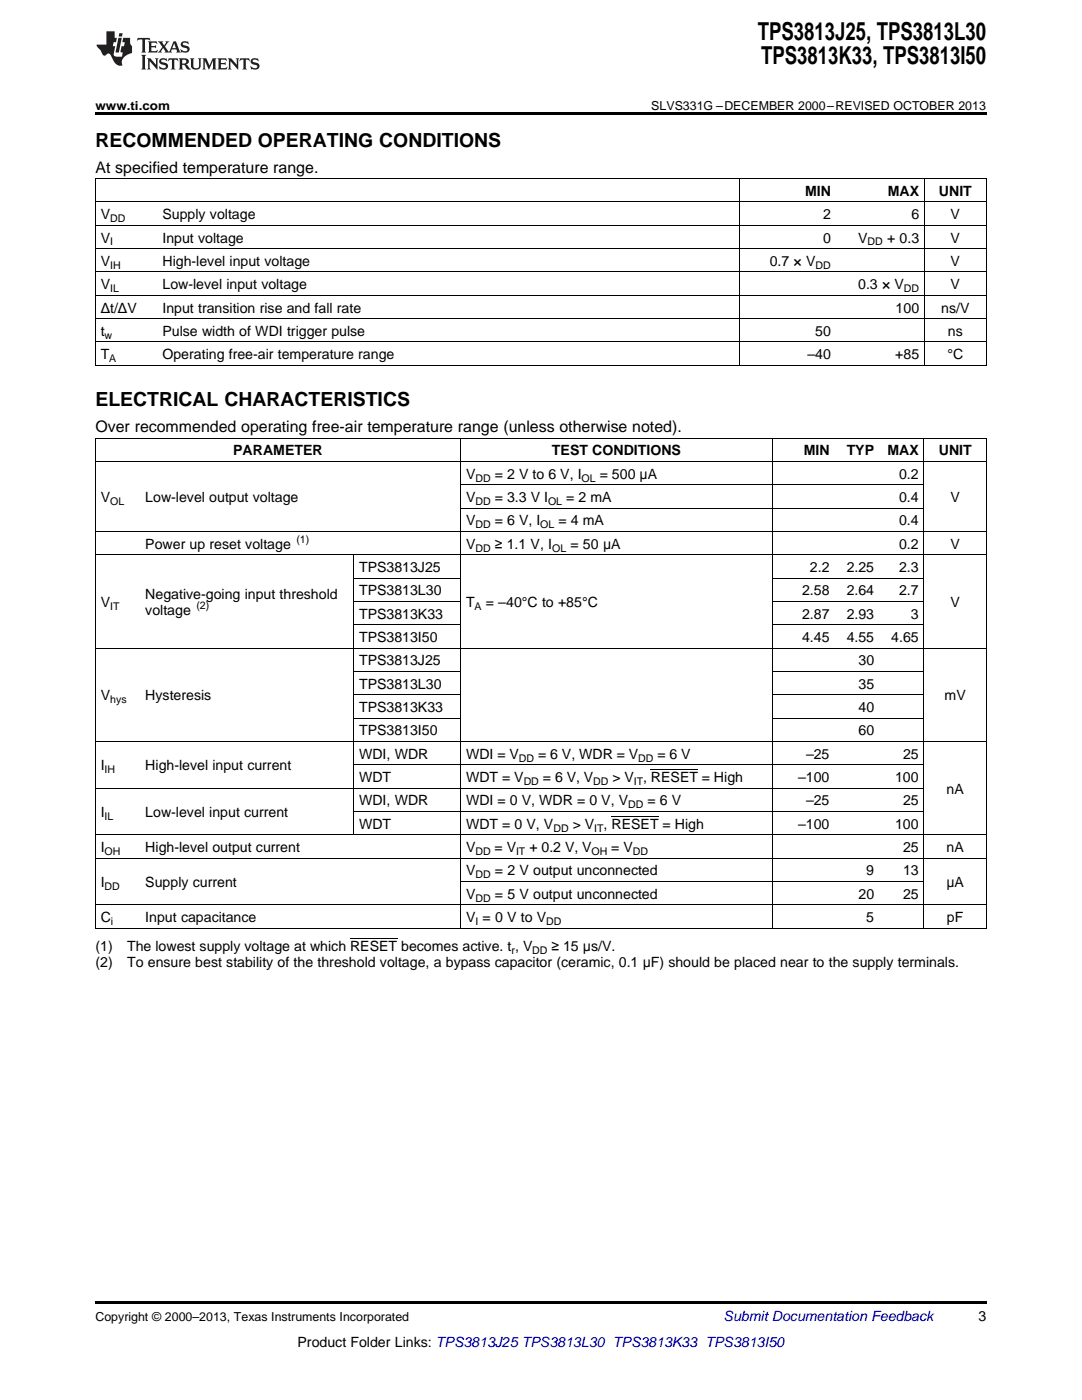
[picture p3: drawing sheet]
<svg xmlns="http://www.w3.org/2000/svg" width="216mm" height="279mm" viewBox="0 0 216 279" stroke-linecap="round" stroke-linejoin="round" font-family="sans-serif">
<defs><g id="words">
<g font-size="4.9">
<text x="151.2" y="7.9">TPS3813J25, TPS3813L30</text>
<text x="151.9" y="12.8">TPS3813K33, TPS3813I50</text>
</g>
<g font-size="3.9">
<text x="19" y="29.3">RECOMMENDED OPERATING CONDITIONS</text>
<text x="19" y="81.1">ELECTRICAL CHARACTERISTICS</text>
</g>
<g font-size="3.2">
<text x="19" y="34.4">At specified temperature range.</text>
<text x="19" y="86.2">Over recommended operating free-air temperature range (unless otherwise noted).</text>
</g>
<g font-size="2.8">
<text x="160.7" y="39.1">MIN</text>
<text x="177.2" y="39.1">MAX</text>
<text x="187.4" y="39.1">UNIT</text>
<text x="20.1" y="43.7">V</text>
<text x="32.4" y="43.7">Supply voltage</text>
<text x="164.3" y="43.7">2</text>
<text x="181.9" y="43.7">6</text>
<text x="189.7" y="43.7">V</text>
<text x="20.1" y="48.4">V</text>
<text x="20.1" y="53.1">V</text>
<text x="32.4" y="48.4">Input voltage</text>
<text x="32.4" y="53.1">High-level input voltage</text>
<text x="153.6" y="53.1">0.7 × V</text>
<text x="164.3" y="48.4">0</text>
<text x="171.2" y="48.4">V</text>
<text x="177" y="48.4">+ 0.3</text>
<text x="189.7" y="48.4">V</text>
<text x="189.7" y="53.1">V</text>
<text x="20.1" y="57.7">V</text>
<text x="32.4" y="57.7">Low-level input voltage</text>
<text x="171.2" y="57.7">0.3 × V</text>
<text x="189.7" y="57.7">V</text>
<text x="20.1" y="62.4">Δt/ΔV</text>
<text x="32.4" y="62.4">Input transition rise and fall rate</text>
<text x="178.7" y="62.4">100</text>
<text x="187.8" y="62.4">ns/V</text>
<text x="20.1" y="67">t</text>
<text x="20.1" y="71.7">T</text>
<text x="32.4" y="67">Pulse width of WDI trigger pulse</text>
<text x="32.4" y="71.7">Operating free-air temperature range</text>
<text x="161.1" y="71.7">–40</text>
<text x="162.7" y="67">50</text>
<text x="178.6" y="71.7">+85</text>
<text x="189.1" y="71.7">°C</text>
<text x="189.2" y="67">ns</text>
<text x="46.5" y="90.9">PARAMETER</text>
<text x="93" y="95.5">V</text>
<text x="98.7" y="95.5">= 2 V to 6 V, I</text>
<text x="110.1" y="90.9">TEST CONDITIONS</text>
<text x="119.7" y="95.5">= 500 μA</text>
<text x="160.4" y="90.9">MIN</text>
<text x="168.9" y="90.9">TYP</text>
<text x="177.1" y="90.9">MAX</text>
<text x="179.4" y="95.5">0.2</text>
<text x="187.3" y="90.9">UNIT</text>
<text x="20.1" y="100.2">V</text>
<text x="29" y="100.2">Low-level output voltage</text>
<text x="93" y="100.2">V</text>
<text x="98.7" y="100.2">= 3.3 V I</text>
<text x="113" y="100.2">= 2 mA</text>
<text x="179.4" y="100.2">0.4</text>
<text x="189.7" y="100.2">V</text>
<text x="93" y="104.8">V</text>
<text x="98.7" y="104.8">= 6 V, I</text>
<text x="111.4" y="104.8">= 4 mA</text>
<text x="179.4" y="104.8">0.4</text>
<text x="29" y="109.5">Power up reset voltage</text>
<text x="93" y="109.5">V</text>
<text x="98.8" y="109.5">≥ 1.1 V, I</text>
<text x="113.8" y="109.5">= 50 μA</text>
<text x="179.4" y="109.5">0.2</text>
<text x="189.7" y="109.5">V</text>
<text x="29" y="119.6">Negative-going input threshold</text>
<text x="71.6" y="114.2">TPS3813J25</text>
<text x="71.6" y="118.8">TPS3813L30</text>
<text x="160.1" y="118.8">2.58</text>
<text x="161.6" y="114.2">2.2</text>
<text x="168.9" y="114.2">2.25</text>
<text x="168.9" y="118.8">2.64</text>
<text x="179.4" y="114.2">2.3</text>
<text x="179.4" y="118.8">2.7</text>
<text x="20.1" y="121.1">V</text>
<text x="29" y="122.7">voltage</text>
<text x="71.6" y="123.5">TPS3813K33</text>
<text x="93" y="121.1">T</text>
<text x="96.9" y="121.1">= –40°C to +85°C</text>
<text x="160.1" y="123.5">2.87</text>
<text x="168.9" y="123.5">2.93</text>
<text x="181.8" y="123.5">3</text>
<text x="189.7" y="121.1">V</text>
<text x="71.6" y="128.1">TPS3813I50</text>
<text x="160.1" y="128.1">4.45</text>
<text x="168.9" y="128.1">4.55</text>
<text x="177.8" y="128.1">4.65</text>
<text x="71.6" y="132.8">TPS3813J25</text>
<text x="71.6" y="137.4">TPS3813L30</text>
<text x="171.3" y="132.8">30</text>
<text x="171.3" y="137.4">35</text>
<text x="20.1" y="139.8">V</text>
<text x="29" y="139.8">Hysteresis</text>
<text x="71.6" y="142.1">TPS3813K33</text>
<text x="171.3" y="142.1">40</text>
<text x="188.5" y="139.8">mV</text>
<text x="71.6" y="146.8">TPS3813I50</text>
<text x="171.3" y="146.8">60</text>
<text x="20.1" y="153.7">I</text>
<text x="29" y="153.7">High-level input current</text>
<text x="71.6" y="151.4">WDI, WDR</text>
<text x="93" y="151.4">WDI = V</text>
<text x="107.4" y="151.4">= 6 V, WDR = V</text>
<text x="131.2" y="151.4">= 6 V</text>
<text x="160.8" y="151.4">–25</text>
<text x="180.2" y="151.4">25</text>
<text x="71.6" y="156.1">WDT</text>
<text x="71.6" y="160.7">WDI, WDR</text>
<text x="93" y="156.1">WDT = V</text>
<text x="93" y="160.7">WDI = 0 V, WDR = 0 V, V</text>
<text x="108.3" y="156.1">= 6 V, V</text>
<text x="122.2" y="156.1">&gt; V , RESET = High</text>
<text x="129.2" y="160.7">= 6 V</text>
<text x="159.2" y="156.1">–100</text>
<text x="160.8" y="160.7">–25</text>
<text x="178.6" y="156.1">100</text>
<text x="180.2" y="160.7">25</text>
<text x="188.9" y="158.4">nA</text>
<text x="20.1" y="163.1">I</text>
<text x="29" y="163.1">Low-level input current</text>
<text x="71.6" y="165.4">WDT</text>
<text x="93" y="165.4">WDT = 0 V, V</text>
<text x="114.3" y="165.4">&gt; V , RESET = High</text>
<text x="159.2" y="165.4">–100</text>
<text x="178.6" y="165.4">100</text>
<text x="20.1" y="170">I</text>
<text x="29" y="170">High-level output current</text>
<text x="93" y="170">V</text>
<text x="98.7" y="170">= V</text>
<text x="105.6" y="170">+ 0.2 V, V</text>
<text x="122" y="170">= V</text>
<text x="180.2" y="170">25</text>
<text x="188.9" y="170">nA</text>
<text x="20.1" y="177">I</text>
<text x="29" y="177">Supply current</text>
<text x="93" y="174.7">V</text>
<text x="93" y="179.4">V</text>
<text x="98.8" y="174.7">= 2 V output unconnected</text>
<text x="98.8" y="179.4">= 5 V output unconnected</text>
<text x="171.3" y="179.4">20</text>
<text x="172.9" y="174.7">9</text>
<text x="180.2" y="174.7">13</text>
<text x="180.2" y="179.4">25</text>
<text x="188.8" y="177">μA</text>
<text x="20.1" y="184">C</text>
<text x="29" y="184">Input capacitance</text>
<text x="93" y="184">V = 0 V to V</text>
<text x="172.9" y="184">5</text>
<text x="188.9" y="184">pF</text>
<text x="19" y="189.9">(1)</text>
<text x="25.4" y="189.9">The lowest supply voltage at which RESET becomes active. t , V</text>
<text x="110.1" y="189.9">≥ 15 μs/V.</text>
<text x="19" y="193">(2)</text>
<text x="25.4" y="193">To ensure best stability of the threshold voltage, a bypass capacitor (ceramic, 0.1 μF) should be placed near to the supply terminals.</text>
<text x="195.3" y="263.6">3</text>
<text x="59.4" y="268.9">Product Folder Links: TPS3813J25 TPS3813L30 TPS3813K33 TPS3813I50</text>
</g>
<text font-size="2.8" fill="#0000c8" x="144.4" y="263.6">Submit Documentation Feedback</text>
<g font-size="2.5">
<text x="19" y="21.9">www.ti.com</text>
<text x="130" y="21.9">SLVS331G –DECEMBER 2000–REVISED OCTOBER 2013</text>
<text x="19" y="263.6">Copyright © 2000–2013, Texas Instruments Incorporated</text>
</g>
<g font-size="2.1">
<text x="22" y="44.3">DD</text>
<text x="22" y="49">I</text>
<text x="22" y="53.6">IH</text>
<text x="162.7" y="53.6">DD</text>
<text x="173.1" y="49">DD</text>
<text x="22" y="58.3">IL</text>
<text x="180.3" y="58.3">DD</text>
<text x="20.9" y="67.6">w</text>
<text x="21.8" y="72.2">A</text>
<text x="22" y="100.8">OL</text>
<text x="94.9" y="96.1">DD</text>
<text x="94.9" y="100.8">DD</text>
<text x="109.4" y="100.8">OL</text>
<text x="116" y="96.1">OL</text>
<text x="94.9" y="105.4">DD</text>
<text x="107.8" y="105.4">OL</text>
<text x="59.1" y="108.4">(1)</text>
<text x="94.9" y="110.1">DD</text>
<text x="110.2" y="110.1">OL</text>
<text x="22" y="121.7">IT</text>
<text x="39.2" y="121.6">(2)</text>
<text x="94.7" y="121.7">A</text>
<text x="22" y="140.3">hys</text>
<text x="20.9" y="154.3">IH</text>
<text x="103.5" y="152">DD</text>
<text x="127.3" y="152">DD</text>
<text x="104.5" y="156.6">DD</text>
<text x="118.4" y="156.6">DD</text>
<text x="125.3" y="161.3">DD</text>
<text x="126.5" y="156.6">IT</text>
<text x="20.9" y="163.6">IL</text>
<text x="110.4" y="165.9">DD</text>
<text x="118.6" y="165.9">IT</text>
<text x="20.9" y="170.6">OH</text>
<text x="94.9" y="170.6">DD</text>
<text x="103" y="170.6">IT</text>
<text x="118" y="170.6">OH</text>
<text x="126.3" y="170.6">DD</text>
<text x="20.9" y="177.6">DD</text>
<text x="94.9" y="175.3">DD</text>
<text x="94.9" y="179.9">DD</text>
<text x="22.1" y="184.6">i</text>
<text x="94.9" y="184.6">I</text>
<text x="109" y="184.6">DD</text>
<text x="102.1" y="190.4">r</text>
<text x="106.2" y="190.4">DD</text>
</g>
</g></defs>
<path d="M19 22.5h177.8v.5h-177.8zM19 259.7h177.8v.5h-177.8z" fill="#000"/>
<g fill="none" stroke="#000" stroke-width=".2">
<path d="M19 35.6h177.8M19.1 35.7v37.3M147.5 35.7v37.3M184.4 35.7v37.3M196.8 35.7v37.3M19 58.9h177.8M19 54.3h177.8M19 49.6h177.8M19 45h177.8M19 40.3h177.8M19 72.9h177.8M19 68.2h177.8"/>
<path d="M19 63.6h177.8M19 92.1h177.8M19 87.4h177.8M19.1 87.5v97.8M91.9 87.5v97.8M91.9 96.7h92.5M154.1 87.5v97.8M184.3 87.5v97.8M196.8 87.5v97.8M19 110.7h177.8M19 106.1h177.8M70.5 110.8v55.9"/>
<path d="M70.6 115.4h21.3M91.9 101.4h92.5M154.2 115.4h30.2M19 129.3h177.8M70.6 138.7h21.3M70.6 134h21.3M70.6 124.7h21.3M70.6 120h21.3M154.2 138.7h30.2M154.2 134h30.2M154.2 124.7h30.2M154.2 120h30.2"/>
<path d="M19 157.3h165.4M19 148h177.8M70.6 152.6h113.8M70.6 143.3h21.3M154.2 143.3h30.2M19 171.3h177.8M19 166.6h177.8M70.6 161.9h113.8M91.9 175.9h92.5M19 185.2h177.8M19 180.6h177.8"/>
</g>
<g fill="#231f20">
<path d="M27.5 7.6l-.1 .5 .4-.2h.6v.1v2.1l-.2 .4h1l-.3-.4v-2.1l.1-.1h.5l.5 .2-.2-.5zM29.5 8.3l.2 .3v1.5l-.2 .4h1.8l.2-.6a1.04 1.04 0 0 1-1.3 .2v-.7h.6l.3 .2v-.6l-.3 .2h-.6v-.6l.8-.1 .4 .3-.2-.5zM31.5 8.3l.9 1.1-.9 1.1h.8l-.2-.2 .5-.7 .4 .7-.2 .2h1.5l-.1-.2 .1-.4h.9l.1 .4-.2 .2h1l-.3-.3-.7-1.9h-.5l-.9 2-.8-1 .9-1h-.8l.1 .3-.3 .5-.4-.6 .2-.2zM34.7 8.6l.4 1h-.7zM36.3 8.4a.63 .63 0 0 0-.2 .7 .63 .63 0 0 0 .6 .4l.6 .2 .1 .2a.75 .75 0 0 1-.7 .4 .75 .75 0 0 1-.6-.5l.1 .7 .1-.1a1.11 1.11 0 0 0 1.5-.6 1.13 1.13 0 0 0-1.2-.8l-.1-.4a1.04 1.04 0 0 1 1.2 .2l-.2-.5-.1 .1-.5-.2zM28.2 10.9l.2 .4v2.2l-.2 .4h1l-.3-.4v-2.2l.3-.4zM29.3 11.6l.3 .4v1.5l-.3 .4h.8l-.2-.4v-1.3l1.5 1.7v-1.9l.2-.4h-.7l.2 .4v.9l-1.1-1.3zM32 11.8a.62 .62 0 0 0-.2 .7 .62 .62 0 0 0 .6 .4l.6 .1 .1 .3a.76 .76 0 0 1-.7 .3 .76 .76 0 0 1-.6-.4l.1 .7 .1-.1a1.11 1.11 0 0 0 1.5-.6 1.13 1.13 0 0 0-1.2-.8l-.1-.4a1.04 1.04 0 0 1 1.2 .2l-.2-.6-.1 .1-.5-.1zM33.7 11.6l-.2 .6a.61 .61 0 0 1 .8-.3v1.6l-.2 .4h.9l-.2-.4v-1.6a.63 .63 0 0 1 .8 .3l-.2-.6zM35.6 11.6l.3 .4v1.5l-.3 .4h1l-.2-.2v-.8l.5 .2a.76 .76 0 0 0 1.2 .7l-1-1a.58 .58 0 0 0 .6-.5 .58 .58 0 0 0-.5-.6zM36.4 11.9h.1a.45 .45 0 0 1 .5 .1 .45 .45 0 0 1 .1 .5l-.7 .2zM37.9 11.6l.2 .2a2.17 2.17 0 0 0 .3 1.9 .99 .99 0 0 0 1.6-.6v-1.1l.2-.4h-.7l.2 .2a1.92 1.92 0 0 1-.2 1.8 .6 .6 0 0 1-.9-.5v-1.1l.2-.4zM40.4 11.6l.2 .4v1.5l-.2 .4h.7l-.2-.4v-1.4l.8 1.8 .8-1.8v1.4l-.2 .4h.9l-.2-.4v-1.5l.2-.4h-.8l-.6 1.5-.6-1.5zM43.4 11.6l.2 .4v1.5l-.2 .4h1.8l.2-.6a1.04 1.04 0 0 1-1.3 .1v-.6h.5l.4 .2v-.6l-.4 .2h-.5v-.7h.8l.3 .3-.1-.6zM45.5 11.6l.2 .4v1.5l-.2 .4h.7l-.2-.4v-1.3l1.5 1.7v-1.9l.2-.4h-.7l.2 .4v.9l-1.1-1.3zM47.9 11.6l-.1 .6a.61 .61 0 0 1 .8-.3v1.6l-.3 .4h1l-.3-.4 .1-1.6a.63 .63 0 0 1 .7 .3l-.1-.6zM50.2 11.8a.62 .62 0 0 0-.2 .7 .62 .62 0 0 0 .6 .4l.6 .1 .2 .3a.76 .76 0 0 1-.8 .3 .76 .76 0 0 1-.6-.4l.1 .7 .2-.1a1.11 1.11 0 0 0 1.5-.6 1.13 1.13 0 0 0-1.3-.8l-.1-.4a1.04 1.04 0 0 1 1.2 .2l-.1-.6-.2 .1-.5-.1z"/>
<path d="M21.2 6.3v2.6h-1.9l.1 .4 .7 .9a.91 .91 0 0 0 1 .8 .56 .56 0 0 1 .5-.3 .56 .56 0 0 1 .5 .3l.4 .8a1.53 1.53 0 0 0 1.9 1.2 1.54 1.54 0 0 1 1-2.1l.9-.3v-1.4a1.52 1.52 0 0 1-.3-1.6h-1.4l-.2 .8h.5l-.2 .8h-.4l-.2 1v.2l.4 .1-.2 .8a1.93 1.93 0 0 1-1.6-.3l.3-1.8h-.5l.2-.8h.4l.2-.8h-.4v-1.3zM23.6 7.6l-.6 2.9h.7l.6-2.9zM23.8 6.6l-.1 .7h.6l.2-.7z"/>
</g>
<path d="M129.9 153.6h9.4M122 162.9h9.4M69.8 187.4h9.4" fill="none" stroke="#000" stroke-width=".2"/>
<use href="#words"/>
</svg>
